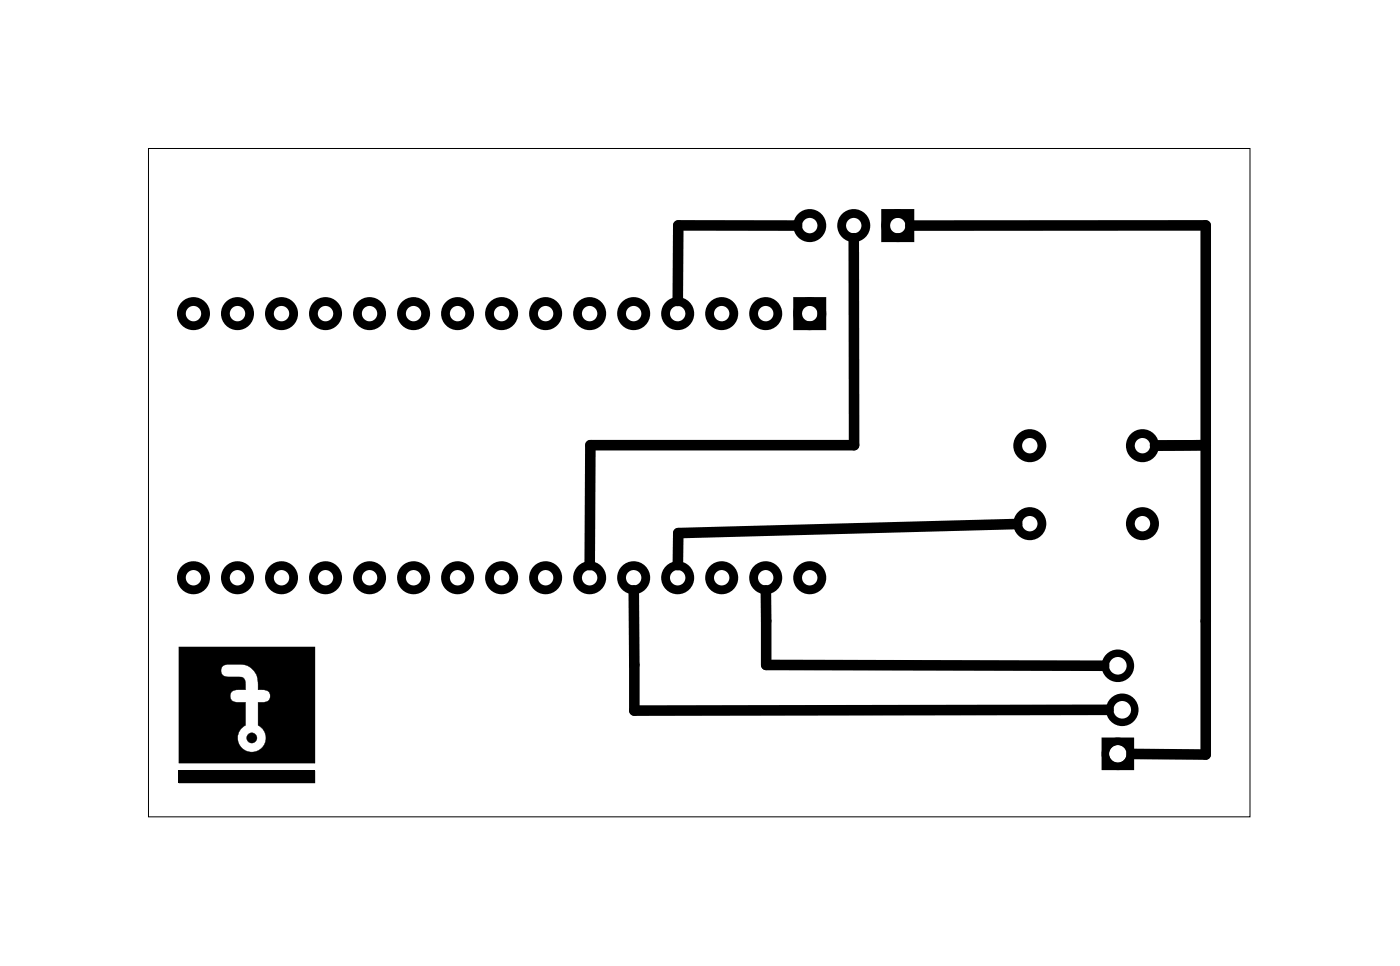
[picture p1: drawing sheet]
<svg xmlns="http://www.w3.org/2000/svg" width="81mm" height="56mm" viewBox="0 0 81 56" stroke-linecap="round" stroke-linejoin="round" font-family="sans-serif">
<path d="M8.6 8.6h63.5v38.5h-63.5z" fill="none" stroke="#000" stroke-width=".06"/>
<g fill="none" stroke="#000" stroke-width=".51">
<path d="M46 17.4h1.4v1.4h-1.4zM51.1 12.3h1.4v1.4h-1.4z"/>
<circle cx="11.2" cy="18.1" r=".7"/>
<circle cx="13.7" cy="18.1" r=".7"/>
<circle cx="16.2" cy="18.1" r=".7"/>
<circle cx="18.8" cy="18.1" r=".7"/>
<circle cx="21.3" cy="18.1" r=".7"/>
<circle cx="23.9" cy="18.1" r=".7"/>
<circle cx="26.4" cy="18.1" r=".7"/>
<circle cx="28.9" cy="18.1" r=".7"/>
<circle cx="31.5" cy="18.1" r=".7"/>
<circle cx="34" cy="18.1" r=".7"/>
<circle cx="36.6" cy="18.1" r=".7"/>
<circle cx="39.1" cy="18.1" r=".7"/>
<circle cx="41.6" cy="18.1" r=".7"/>
<circle cx="44.2" cy="18.1" r=".7"/>
<circle cx="46.7" cy="18.1" r=".7"/>
<circle cx="46.7" cy="13" r=".7"/>
<circle cx="49.3" cy="13" r=".7"/>
<circle cx="51.8" cy="13" r=".7"/>
<circle cx="11.2" cy="33.3" r=".7"/>
<circle cx="13.7" cy="33.3" r=".7"/>
<circle cx="16.2" cy="33.3" r=".7"/>
<circle cx="18.8" cy="33.3" r=".7"/>
<circle cx="21.3" cy="33.3" r=".7"/>
<circle cx="23.9" cy="33.3" r=".7"/>
<circle cx="26.4" cy="33.3" r=".7"/>
<circle cx="28.9" cy="33.3" r=".7"/>
<circle cx="31.5" cy="33.3" r=".7"/>
<circle cx="34" cy="33.3" r=".7"/>
<circle cx="36.6" cy="33.3" r=".7"/>
<circle cx="39.1" cy="33.3" r=".7"/>
<circle cx="41.6" cy="33.3" r=".7"/>
<circle cx="44.2" cy="33.3" r=".7"/>
<circle cx="46.7" cy="33.3" r=".7"/>
<circle cx="59.4" cy="30.2" r=".7"/>
<circle cx="59.4" cy="25.7" r=".7"/>
<circle cx="65.9" cy="30.2" r=".7"/>
<circle cx="65.9" cy="25.7" r=".7"/>
</g>
<g fill="none" stroke="#000" stroke-width=".43">
<circle cx="64.5" cy="38.4" r=".72"/>
<circle cx="64.5" cy="43.5" r=".72"/>
<circle cx="64.8" cy="41" r=".72"/>
</g>
<g fill="#000">
<path d="M10.3 44.5h7.9v.7h-7.9z"/>
<path d="M10.3 37.3h7.9v6.7h-7.9zM10.3 37.3v6.7h7.9v-6.7zM12.9 38.4l-.2 .3 .2 .3 1 .1 .2 .2 .1 .5-.8 .1a.38 .38 0 0 0-.1 .4 .38 .38 0 0 0 .4 .2h.5v1.4a.82 .82 0 0 0-.1 1.4 .82 .82 0 0 0 1.3-.7 .78 .78 0 0 0-.5-.7v-1.4a.54 .54 0 0 0 .7-.3 .52 .52 0 0 0-.7-.4 1.39 1.39 0 0 0-.3-1.2l-.5-.3zM12.9 38.4l1-.1 .5 .2 .3 .3 .1 .2 .1 .8 .6 .1a.39 .39 0 0 1 0 .6h-.6v1.4a.81 .81 0 0 1 .3 1.2 .81 .81 0 0 1-1.3 0 .81 .81 0 0 1 .3-1.2v-1.4l-.8-.1a.36 .36 0 0 1-.1-.4 .36 .36 0 0 1 .4-.2h.5v-.4l-.1-.3-.4-.1a.88 .88 0 0 1-.9-.1v-.4z"/>
<path d="M10.3 37.3h7.9v6.7h-7.9zM12.9 38.4a.37 .37 0 0 0-.1 .5 .37 .37 0 0 0 .4 .2h.5a.37 .37 0 0 1 .5 .4v.3a.8 .8 0 0 0-.9 .2 .37 .37 0 0 0 .1 .4 .37 .37 0 0 0 .3 .1h.5v1.4a.81 .81 0 0 0-.3 1.2 .81 .81 0 0 0 1.3 0 .81 .81 0 0 0-.3-1.2v-1.4h.2a.37 .37 0 0 0 .5-.3 .37 .37 0 0 0-.5-.4h-.2a1.13 1.13 0 0 0-1.2-1.5z"/>
<path d="M14.2 42.6a.31 .31 0 0 0 .6 0 .31 .31 0 0 0-.6 0zM14.2 42.6a.3 .3 0 0 1 .6 0 .3 .3 0 0 1-.6 0z"/>
<path d="M10.3 44.5v.7h7.9v-.7zM10.3 44.5h7.9v.7h-7.9z"/>
<path d="M63.6 42.6h1.8v1.8h-1.8zM64 43.5a.51 .51 0 0 0 1 0 .51 .51 0 0 0-1 0z"/>
</g>
<path d="M46 13h-6.9v4.4M49.3 13.7v12h-15.2l-.1 6.9M52.5 13h17.1v30.5h-4.3M36.6 34.1v6.9h27.4M44.2 34.1v4.3h19.5M58.7 30.2l-19.6 .6v1.8M69.6 25.7h-2.9" fill="none" stroke="#000" stroke-width=".61"/>
<circle cx="14.5" cy="42.6" r=".3" fill="#000"/>
</svg>
